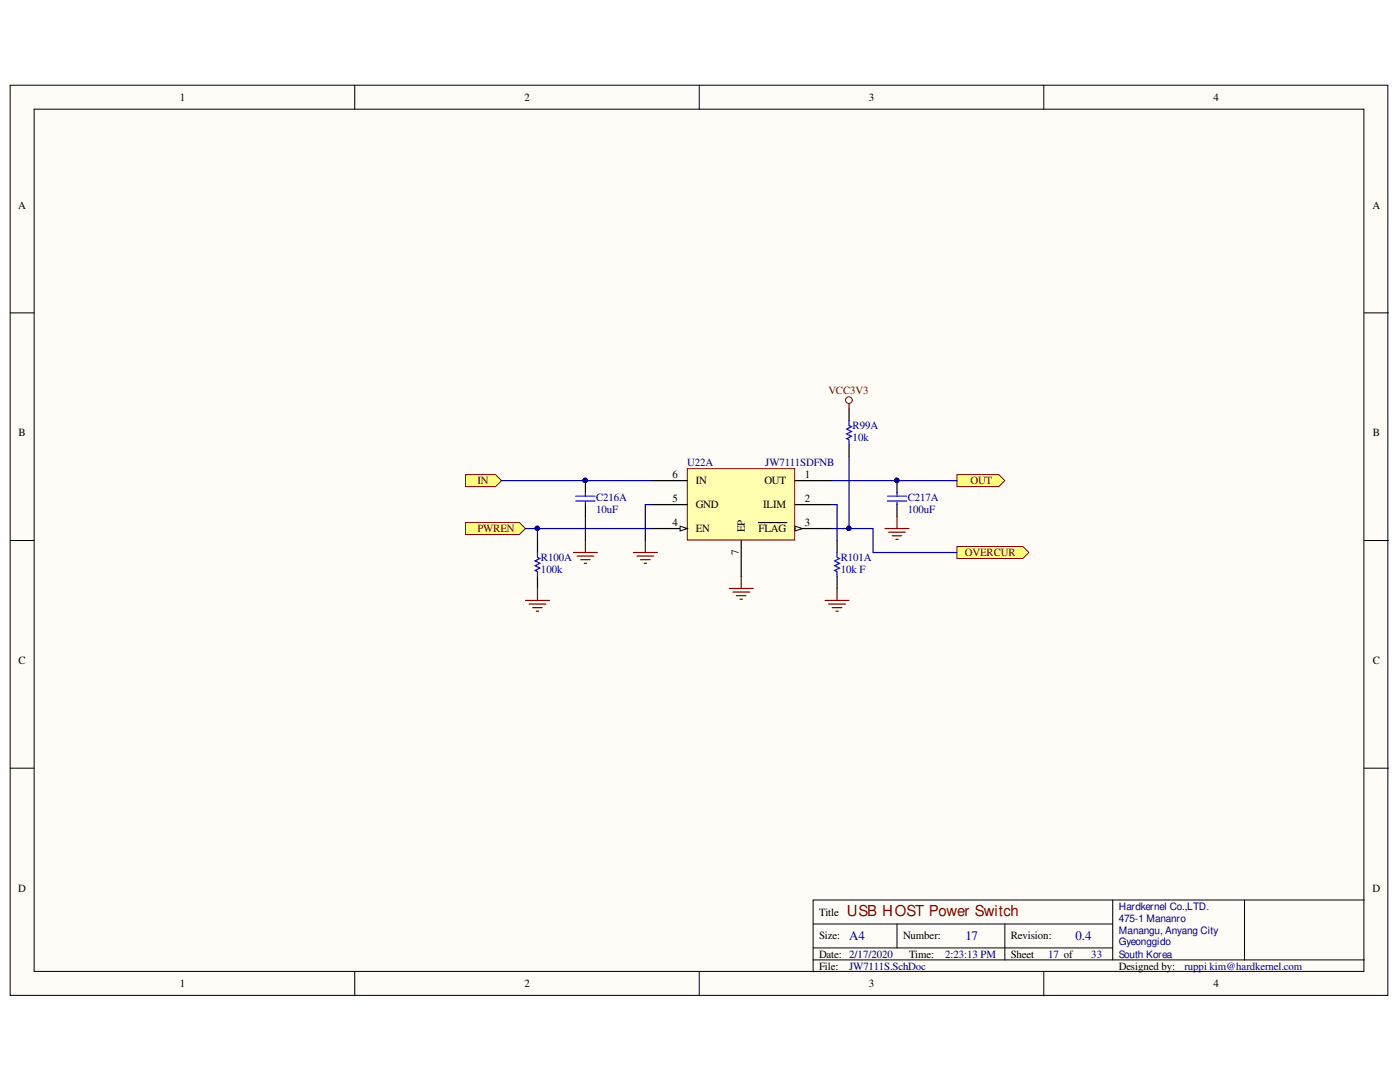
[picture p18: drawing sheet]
<svg xmlns="http://www.w3.org/2000/svg" width="279mm" height="216mm" viewBox="0 0 279 216" stroke-linecap="round" stroke-linejoin="round" font-family="sans-serif">
<defs><g id="words">
<text font-size="3" fill="#7f0000" x="169" y="182.7">USB HOST Power Switch</text>
<g font-size="2.6" fill="#00007f">
<text x="169.5" y="187.6">A4</text>
<text x="192.7" y="187.6">17</text>
<text x="214.7" y="187.6">0.4</text>
</g>
<g font-size="2.2">
<text x="35.9" y="20.1">1</text>
<text x="104.7" y="20.1">2</text>
<text x="173.4" y="20.1">3</text>
<text x="242.2" y="20.1">4</text>
<text x="3.6" y="41.6">A</text>
<text x="273.9" y="41.6">A</text>
<text x="3.7" y="87.1">B</text>
<text x="274" y="87.1">B</text>
<text x="134.2" y="95.4">6</text>
<text x="160.6" y="95.4">1</text>
<text x="134.2" y="100.2">5</text>
<text x="138.9" y="101.4">GND</text>
<text x="138.9" y="96.6">IN</text>
<text x="152.3" y="101.4">ILIM</text>
<text x="152.6" y="96.6">OUT</text>
<text x="160.6" y="100.2">2</text>
<text x="134.2" y="105">4</text>
<text x="138.9" y="106.2">EN</text>
<text x="148.7" y="106.2" transform="rotate(-90 148.7 106.2)">EP</text>
<text x="151.4" y="106.2">FLAG</text>
<text x="160.6" y="105">3</text>
<text x="147.5" y="110.8" transform="rotate(-90 147.5 110.8)">7</text>
<text x="3.7" y="132.5">C</text>
<text x="274" y="132.5">C</text>
<text x="3.6" y="177.9">D</text>
<text x="273.9" y="177.9">D</text>
<text x="163.5" y="182.7">Title</text>
<text x="163.5" y="187.5">Size:</text>
<text x="163.5" y="191.1">Date: 2/17/2020</text>
<text x="180.2" y="187.5">Number:</text>
<text x="181.4" y="191.1">Time:</text>
<text x="201.7" y="187.5">Revision:</text>
<text x="201.7" y="191.1">Sheet</text>
<text x="35.9" y="197">1</text>
<text x="104.7" y="197">2</text>
<text x="163.5" y="193.5">File:</text>
<text x="173.4" y="197">3</text>
<text x="223.3" y="193.5">Designed by:</text>
<text x="242.2" y="197">4</text>
</g>
<g font-size="2.2" fill="#7f0000">
<text x="165.3" y="78.7">VCC3V3</text>
<text x="95.3" y="96.6">IN</text>
<text x="193.7" y="96.6">OUT</text>
<text x="95.3" y="106.2">PWREN</text>
<text x="192.6" y="111">OVERCUR</text>
</g>
<g font-size="2.2" fill="#00007f">
<text x="170.2" y="85.6">R99A</text>
<text x="170.2" y="88">10k</text>
<text x="137.2" y="93.1">U22A</text>
<text x="152.7" y="93.1">JW7111SDFNB</text>
<text x="119" y="100">C216A</text>
<text x="181.2" y="100">C217A</text>
<text x="119" y="102.4">10uF</text>
<text x="181.2" y="102.4">100uF</text>
<text x="108" y="111.9">R100A</text>
<text x="167.8" y="111.9">R101A</text>
<text x="108" y="114.3">100k</text>
<text x="167.8" y="114.3">10k F</text>
<text x="188.6" y="191.1">2:23:13 PM</text>
<text x="209.2" y="191.1">17 of</text>
<text x="217.8" y="191.1">33</text>
<text x="169.5" y="193.5">JW7111S.SchDoc</text>
<text x="236.4" y="193.5">ruppi kim@hardkernel.com</text>
</g>
<g font-size="2" fill="#00007f">
<text x="223.3" y="181.5">Hardkernel Co.,LTD.</text>
<text x="223.3" y="183.9">475-1 Mananro</text>
<text x="223.3" y="186.3">Manangu, Anyang City</text>
<text x="223.3" y="188.6">Gyeonggido</text>
<text x="223.3" y="191.1">South Korea</text>
</g>
</g></defs>
<g fill="#fffcf8" stroke="#000" stroke-width=".2">
<path d="M2 17h275v181.6h-275z"/>
<path d="M6.8 21.8h265.4v172h-265.4z"/>
</g>
<g fill="none" stroke="#000" stroke-width=".2">
<path d="M70.8 17v4.8M139.6 17v4.8M208.3 17v4.8M2 62.4h4.8M272.3 62.4h4.8M2 107.9h4.8M272.3 107.9h4.8M2 153.3h4.8M272.3 153.3h4.8M222.1 179.6v11.9M248.4 179.6h-86.1v14.3M272.3 179.6h-23.9v11.9"/>
<path d="M70.8 193.9v4.8M139.6 193.9v4.8M162.3 184.4h59.8M162.3 191.5h110M162.3 189.1h59.8M179 184.4v4.7M200.5 184.4v7.1M208.3 193.9v4.8"/>
</g>
<g fill="#ffff7f" stroke="#7f0000" stroke-width=".2">
<path d="M92.9 94.7h6l1.2 1.2-1.2 1.2h-6z" fill-rule="evenodd"/>
<path d="M92.9 104.3h10.8l1.2 1.2-1.2 1.2h-10.8z" fill-rule="evenodd"/>
<path d="M191 109.1h13.1l1.2 1.1-1.2 1.2h-13.1z" fill-rule="evenodd"/>
<path d="M191 94.7h8.3l1.2 1.2-1.2 1.2h-8.3z" fill-rule="evenodd"/>
</g>
<path d="M169.4 81.6v2.3M169.4 88.7v2.4M179 95.9v2.4M107.3 107.9v2.3M107.3 115v2.4M167.1 107.9v2.3M167.1 115v2.4M179 100.7v2.4" fill="none" stroke="#000" stroke-width=".24"/>
<path d="M169.4 83.9v1l.5 .2-.9 .5 .9 .5-.9 .5 .9 .5-.9 .4 .4 .3v.9M177.1 100h3.8M177.1 99h3.8M179 98.3v.7M179 100v.7M107.3 110.2v1l.4 .2-.9 .5 .9 .5-.9 .5 .9 .5-.9 .4 .5 .3v.9M167.1 110.2v1l.4 .2-.9 .5 .9 .5-.9 .5 .9 .5-.9 .4 .5 .3v.9" fill="none" stroke="#00f" stroke-width=".24"/>
<g fill="none" stroke="#7f0000" stroke-width=".24">
<path d="M169.4 80.6v1M104.9 119.8h4.8M107.3 117.4v2.4M114.4 110.2h4.8M115.2 111h3.3M115.9 111.7h1.9M116.6 112.4h.5M116.8 107.9v2.3M126.4 110.2h4.8M127.1 111h3.4M127.8 111.7h1.9M128.6 112.4h.4"/>
<path d="M128.8 107.9v2.3M145.5 117.4h4.8M146.2 118.1h3.4M147 118.9h1.9M147.7 119.6h.5M147.9 115v2.4M164.7 119.8h4.7M167.1 117.4v2.4M176.6 105.5h4.8M177.3 106.2h3.4M178.1 106.9h1.9M178.8 107.6h.5"/>
<path d="M179 103.1v2.4M105.6 120.5h3.3M106.3 121.2h1.9M107 122h.5M165.4 120.5h3.3M166.1 121.2h1.9M166.8 122h.5"/>
</g>
<g fill="#00007f" stroke="#00007f" stroke-width=".2">
<circle cx="179" cy="95.9" r=".43"/>
<circle cx="107.2" cy="105.4" r=".43"/>
<circle cx="169.4" cy="105.4" r=".43"/>
<circle cx="116.8" cy="95.9" r=".43"/>
</g>
<circle cx="169.4" cy="79.8" r=".67" fill="none" stroke="#7f0000" stroke-width=".2"/>
<path d="M100.1 95.9h29.9M165.9 95.9h25.1M169.4 91.1v14.4h-3.5M104.9 105.5h25.1M107.3 105.5v2.4M116.8 103.1v4.8M130 100.7h-1.2v7.2M165.9 100.7h1.2v7.2M169.4 105.5h4.8v4.7h16.8" fill="none" stroke="#00007f" stroke-width=".24"/>
<path d="M137.2 93.5h21.4v14.3h-21.4z" fill="#ffffaf" stroke="#7f0000" stroke-width=".2"/>
<path d="M158.7 95.9h7.2M130 105.5h7.2M158.7 100.7h7.2" fill="none" stroke="#000" stroke-width=".24"/>
<path d="M135.7 105l1.5 .5-1.5 .4z" fill="#fffcf8"/>
<path d="M135.7 105l1.5 .5-1.5 .4z" fill="none" stroke="#000" stroke-width=".2"/>
<path d="M158.7 105.5h7.2" fill="none" stroke="#000" stroke-width=".24"/>
<path d="M158.7 105l1.4 .5-1.4 .4z" fill="#fffcf8"/>
<path d="M158.7 105l1.4 .5-1.4 .4z" fill="none" stroke="#000" stroke-width=".2"/>
<path d="M116.8 95.9v2.4M130 95.9h7.2M116.8 100.7v2.4M130 100.7h7.2M147.9 107.9v7.1M151.4 104.3h5.6" fill="none" stroke="#000" stroke-width=".24"/>
<circle cx="116.8" cy="95.9" r=".43" fill="#00007f" stroke="#00007f" stroke-width=".2"/>
<path d="M114.9 100h3.8M114.9 99h3.8M116.8 98.3v.7M116.8 100v.7" fill="none" stroke="#00f" stroke-width=".24"/>
<use href="#words"/>
</svg>
